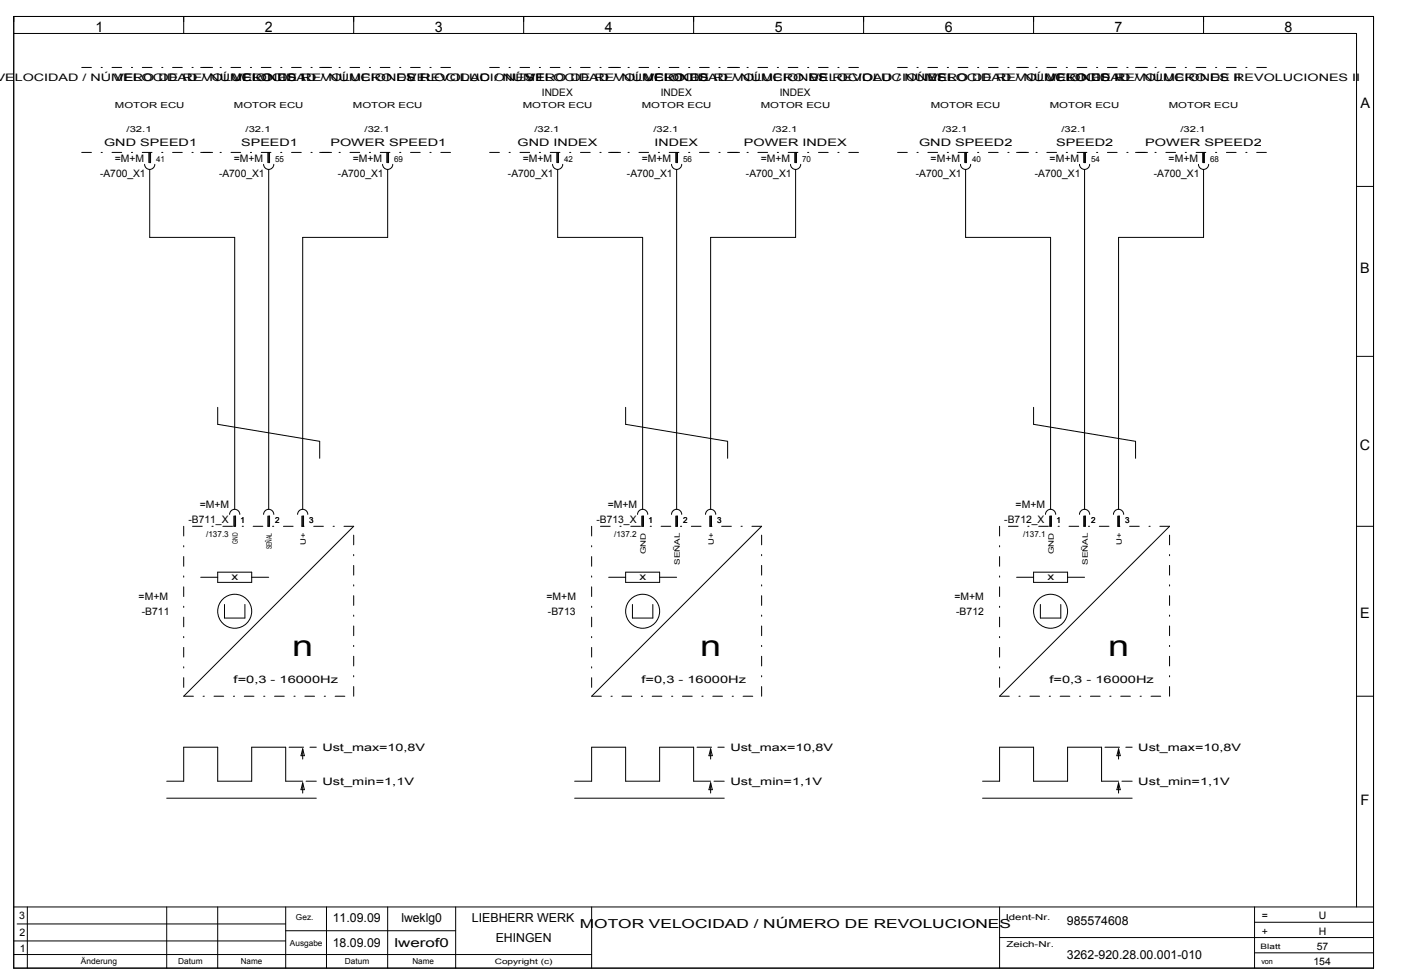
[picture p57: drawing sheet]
<svg xmlns="http://www.w3.org/2000/svg" width="408mm" height="284mm" viewBox="0 0 408 284" stroke-linecap="round" stroke-linejoin="round" font-family="sans-serif">
<defs><g id="words">
<g font-size="8.4">
<text x="85.1" y="191">n</text>
<text x="203.9" y="191">n</text>
<text x="322.7" y="191">n</text>
</g>
<g font-size="4.2">
<text x="27.8" y="9.3">1</text>
<text x="77.1" y="9.3">2</text>
<text x="126.6" y="9.3">3</text>
<text x="176.1" y="9.3">4</text>
<text x="225.6" y="9.3">5</text>
<text x="275.2" y="9.3">6</text>
<text x="324.6" y="9.3">7</text>
<text x="374.1" y="9.3">8</text>
<text x="396.2" y="31.6">A</text>
<text x="396.1" y="79.6">B</text>
<text x="396" y="131.1">C</text>
<text x="396.1" y="180.1">E</text>
<text x="396.2" y="234.5">F</text>
</g>
<g font-size="3.6">
<text x="96.9" y="268.5">11.09.09</text>
<text x="116.9" y="268.5">lweklg0</text>
<text x="137.4" y="268.5">LIEBHERR WERK</text>
<text x="310.7" y="269.5">985574608</text>
<text x="96.9" y="275.9">18.09.09</text>
<text x="114.8" y="275.9">lwerof0</text>
<text x="144.3" y="274.4">EHINGEN</text>
<text x="168.9" y="270.4">MOTOR VELOCIDAD / NÚMERO DE REVOLUCIONES</text>
<text x="310.7" y="279.4">3262-920.28.00.001-010</text>
</g>
<g font-size="3">
<text x="1.5" y="23.7">ELOCIDAD / NÚMERO DE REVOLUCIONES I</text>
<text x="33.3" y="23.7">VELOCIDAD / NÚMERO DE REVOLUCIONES I</text>
<text x="68" y="23.7">VELOCIDAD / NÚMERO DE REVOLUCIONES I</text>
<text x="118.5" y="23.7">VELOCIDAD / NÚMERO DE REVOLUCIONES</text>
<text x="153.2" y="23.7">VELOCIDAD / NÚMERO DE REVOLUCIONES</text>
<text x="187.8" y="23.7">VELOCIDAD / NÚMERO DE REVOLUCIONES</text>
<text x="235.8" y="23.7">VELOCIDAD / NÚMERO DE REVOLUCIONES II</text>
<text x="270.4" y="23.7">VELOCIDAD / NÚMERO DE REVOLUCIONES II</text>
<text x="305.1" y="23.7">VELOCIDAD / NÚMERO DE REVOLUCIONES II</text>
<text x="157.8" y="27.9">INDEX</text>
<text x="192.5" y="27.9">INDEX</text>
<text x="227.1" y="27.9">INDEX</text>
<text x="30.3" y="42.5">GND SPEED1</text>
<text x="33.4" y="47.1">=M+M</text>
<text x="68.1" y="47.1">=M+M</text>
<text x="70.3" y="42.5">SPEED1</text>
<text x="96.2" y="42.5">POWER SPEED1</text>
<text x="102.7" y="47.1">=M+M</text>
<text x="150.7" y="42.5">GND INDEX</text>
<text x="152.2" y="47.1">=M+M</text>
<text x="186.9" y="47.1">=M+M</text>
<text x="190.6" y="42.5">INDEX</text>
<text x="216.6" y="42.5">POWER INDEX</text>
<text x="221.5" y="47.1">=M+M</text>
<text x="267.6" y="42.5">GND SPEED2</text>
<text x="271" y="47.1">=M+M</text>
<text x="305.7" y="47.1">=M+M</text>
<text x="307.6" y="42.5">SPEED2</text>
<text x="333.5" y="42.5">POWER SPEED2</text>
<text x="340.3" y="47.1">=M+M</text>
<text x="29.1" y="51.4">-A700_X1</text>
<text x="63.8" y="51.4">-A700_X1</text>
<text x="98.4" y="51.4">-A700_X1</text>
<text x="147.9" y="51.4">-A700_X1</text>
<text x="182.6" y="51.4">-A700_X1</text>
<text x="217.2" y="51.4">-A700_X1</text>
<text x="266.7" y="51.4">-A700_X1</text>
<text x="301.4" y="51.4">-A700_X1</text>
<text x="336" y="51.4">-A700_X1</text>
<text x="58.2" y="148.1">=M+M</text>
<text x="177" y="148.1">=M+M</text>
<text x="295.8" y="148.1">=M+M</text>
<text x="54.9" y="152.4">-B711_X</text>
<text x="173.7" y="152.4">-B713_X</text>
<text x="292.5" y="152.4">-B712_X</text>
<text x="67.5" y="168.9">x</text>
<text x="186.3" y="168.9">x</text>
<text x="305.1" y="168.9">x</text>
<text x="40.4" y="174.8">=M+M</text>
<text x="41.3" y="179.1">-B711</text>
<text x="159.2" y="174.8">=M+M</text>
<text x="159.6" y="179.1">-B713</text>
<text x="278" y="174.8">=M+M</text>
<text x="278.5" y="179.1">-B712</text>
<text x="68" y="198.9">f=0,3 - 16000Hz</text>
<text x="186.8" y="198.9">f=0,3 - 16000Hz</text>
<text x="305.6" y="198.9">f=0,3 - 16000Hz</text>
<text x="93.9" y="218.7">Ust_max=10,8V</text>
<text x="212.7" y="218.7">Ust_max=10,8V</text>
<text x="331.5" y="218.7">Ust_max=10,8V</text>
<text x="93.9" y="228.6">Ust_min=1,1V</text>
<text x="212.7" y="228.6">Ust_min=1,1V</text>
<text x="331.5" y="228.6">Ust_min=1,1V</text>
<text x="5.6" y="267.8">3</text>
<text x="367.5" y="267.8">=</text>
<text x="384.1" y="267.8">U</text>
<text x="5.7" y="272.7">2</text>
<text x="367.5" y="272.2">+</text>
<text x="384.1" y="272.2">H</text>
<text x="5.8" y="277.2">1</text>
<text x="382.5" y="281.1">154</text>
<text x="383.5" y="276.7">57</text>
</g>
<g font-size="2.4">
<text x="33.5" y="31.4">MOTOR ECU</text>
<text x="68.1" y="31.4">MOTOR ECU</text>
<text x="102.8" y="31.4">MOTOR ECU</text>
<text x="152.3" y="31.4">MOTOR ECU</text>
<text x="186.9" y="31.4">MOTOR ECU</text>
<text x="221.6" y="31.4">MOTOR ECU</text>
<text x="271.1" y="31.4">MOTOR ECU</text>
<text x="305.7" y="31.4">MOTOR ECU</text>
<text x="340.4" y="31.4">MOTOR ECU</text>
<text x="36.9" y="38.3">/32.1</text>
<text x="71.5" y="38.3">/32.1</text>
<text x="106.2" y="38.3">/32.1</text>
<text x="155.7" y="38.3">/32.1</text>
<text x="190.3" y="38.3">/32.1</text>
<text x="225" y="38.3">/32.1</text>
<text x="274.5" y="38.3">/32.1</text>
<text x="309.1" y="38.3">/32.1</text>
<text x="343.8" y="38.3">/32.1</text>
<text x="45.5" y="47.3">41</text>
<text x="80.1" y="47.3">55</text>
<text x="114.8" y="47.3">69</text>
<text x="164.3" y="47.3">42</text>
<text x="198.9" y="47.3">56</text>
<text x="233.6" y="47.3">70</text>
<text x="283.1" y="47.3">40</text>
<text x="317.7" y="47.3">54</text>
<text x="352.4" y="47.3">68</text>
<text x="70" y="152.2">1</text>
<text x="80.1" y="152.2">2</text>
<text x="90" y="152.2">3</text>
<text x="188.8" y="152.2">1</text>
<text x="198.9" y="152.2">2</text>
<text x="208.8" y="152.2">3</text>
<text x="307.6" y="152.2">1</text>
<text x="317.7" y="152.2">2</text>
<text x="327.6" y="152.2">3</text>
<text x="60" y="156.5">/137.3</text>
<text x="178.8" y="156.5">/137.2</text>
<text x="297.9" y="156.5">/137.1</text>
<text x="86.2" y="268">Gez.</text>
<text x="292.9" y="268">Ident-Nr.</text>
<text x="84.4" y="275.5">Ausgabe</text>
<text x="293.1" y="275.9">Zeich-Nr.</text>
<text x="23.5" y="280.9">Änderung</text>
<text x="51.9" y="280.9">Datum</text>
<text x="70.1" y="280.9">Name</text>
<text x="100.4" y="280.9">Datum</text>
<text x="120.1" y="280.9">Name</text>
</g>
<g font-size="2.2">
<text x="69.3" y="158.4" transform="rotate(-90 69.3 158.4)">GND</text>
<text x="79.2" y="160" transform="rotate(-90 79.2 160)">SEÑAL</text>
<text x="89.1" y="158.8" transform="rotate(-90 89.1 158.8)">U+</text>
<text x="188.1" y="161.4" transform="rotate(-90 188.1 161.4)">GND</text>
<text x="207.9" y="158.8" transform="rotate(-90 207.9 158.8)">U+</text>
<text x="306.9" y="161.4" transform="rotate(-90 306.9 161.4)">GND</text>
<text x="326.7" y="158.8" transform="rotate(-90 326.7 158.8)">U+</text>
<text x="198" y="164.5" transform="rotate(-90 198 164.5)">SEÑAL</text>
<text x="316.8" y="164.5" transform="rotate(-90 316.8 164.5)">SEÑAL</text>
<text x="144.1" y="280.8">Copyright (c)</text>
<text x="367.1" y="276.4">Blatt</text>
<text x="367.3" y="280.8">von</text>
</g>
</g></defs>
<g fill="none" stroke="#000" stroke-width=".29">
<path d="M4 4.8h396v277.2h-396zM4 9.7h391.1v254.5M53.5 4.8v4.9M103 4.8v4.9M152.5 4.8v4.9M202 4.8v4.9M251.5 4.8v4.9M301 4.8v4.9M350.5 4.8v4.9M42.1 47.9a1.49 1.49 0 0 0 1.5 1.4 1.49 1.49 0 0 0 1.5-1.4M43.4 44.4v3M43.6 44.4v3h.2v-3"/>
<path d="M43.6 49.3v19.8h24.7v79.2M76.8 47.9a1.49 1.49 0 0 0 1.5 1.4 1.49 1.49 0 0 0 1.4-1.4M78 44.4v3M78.2 44.4v3h.3v-3M78.2 49.3v99M111.4 47.9a1.49 1.49 0 0 0 1.5 1.4 1.49 1.49 0 0 0 1.5-1.4M112.7 44.4v3M112.9 44.4v3h.2v-3M112.9 49.3v19.8h-24.8v79.2M160.9 47.9a1.49 1.49 0 0 0 1.5 1.4 1.49 1.49 0 0 0 1.5-1.4M162.2 44.4v3M162.4 44.4v3h.2v-3"/>
<path d="M162.4 49.3v19.8h24.7v79.2M195.6 47.9a1.49 1.49 0 0 0 1.5 1.4 1.49 1.49 0 0 0 1.4-1.4M196.8 44.4v3M197 44.4v3h.3v-3M197 49.3v99M230.2 47.9a1.48 1.48 0 0 0 1.5 1.4 1.48 1.48 0 0 0 1.5-1.4M231.5 44.4v3M231.7 44.4v3h.2v-3M231.7 49.3v19.8h-24.8v79.2M279.7 47.9a1.49 1.49 0 0 0 1.5 1.4 1.49 1.49 0 0 0 1.5-1.4M281 44.4v3M281.2 44.4v3h.2v-3"/>
<path d="M281.2 49.3v19.8h24.7v79.2M314.4 47.9a1.48 1.48 0 0 0 1.5 1.4 1.48 1.48 0 0 0 1.4-1.4M315.6 44.4v3M315.8 44.4v3h.3v-3M315.8 49.3v99M349 47.9a1.48 1.48 0 0 0 1.5 1.4 1.48 1.48 0 0 0 1.5-1.4M350.3 44.4v3M350.5 44.4v3h.2v-3M350.5 49.3v19.8h-24.8v79.2M395.1 54.3h4.9M63.4 118.6v5l29.7 4.9v5M182.2 118.6v5l29.7 4.9v5"/>
<path d="M301 118.6v5l29.7 4.9v5M395.1 103.8h4.9M66.9 149.8a1.49 1.49 0 0 1 1.5-1.5 1.49 1.49 0 0 1 1.4 1.5M68.1 150.3v3h.5v-3h-.3v3M76.8 149.8a1.49 1.49 0 0 1 1.5-1.5 1.49 1.49 0 0 1 1.4 1.5M78 150.3v3h.5v-3h-.3v3M86.7 149.8a1.49 1.49 0 0 1 1.5-1.5 1.49 1.49 0 0 1 1.4 1.5M87.9 150.3v3h.5v-3h-.3v3M103 153.3l-49.5 49.5M185.7 149.8a1.48 1.48 0 0 1 1.4-1.5 1.48 1.48 0 0 1 1.5 1.5M186.9 150.3v3h.5v-3h-.3v3M195.6 149.8a1.49 1.49 0 0 1 1.5-1.5 1.49 1.49 0 0 1 1.4 1.5"/>
<path d="M196.8 150.3v3h.5v-3h-.3v3M205.5 149.8a1.49 1.49 0 0 1 1.5-1.5 1.49 1.49 0 0 1 1.4 1.5M206.7 150.3v3h.5v-3h-.3v3M221.8 153.3l-49.5 49.5M304.5 149.8a1.48 1.48 0 0 1 1.5-1.5 1.48 1.48 0 0 1 1.4 1.5M305.7 150.3v3h.5v-3h-.3v3M314.4 149.8a1.48 1.48 0 0 1 1.5-1.5 1.48 1.48 0 0 1 1.4 1.5M315.6 150.3v3h.5v-3h-.3v3M324.3 149.8a1.48 1.48 0 0 1 1.5-1.5 1.48 1.48 0 0 1 1.4 1.5M325.5 150.3v3h.5v-3h-.3v3M340.6 153.3l-49.5 49.5M395.1 153.3h4.9"/>
<path d="M58.4 168.1h5M63.4 166.7h9.9v2.9h-9.9zM65.4 176.1v3.9h5.9v-3.9M73.3 168.1h4.9M177.2 168.1h5M182.2 166.7h9.9v2.9h-9.9zM184.2 176.1v3.9h5.9v-3.9M192.1 168.1h4.9M296.1 168.1h4.9M301 166.7h9.9v2.9h-9.9zM303 176.1v3.9h5.9v-3.9M310.9 168.1h4.9"/>
<path d="M88.1 218.1v3M88.1 218.1l.5 2h-.9zM206.9 218.1v3M206.9 218.1l.5 2h-.9zM325.7 218.1l.5 2h-.9zM325.7 218.1v3M395.1 202.8h4.9M48.5 227.5h5v-9.9h9.9v9.9h9.9v-9.9h9.9v9.9h4.9M48.5 232.5h43.6M88.1 228v3M88.1 228l.5 2h-.9zM167.4 227.5h4.9v-9.9h9.9v9.9h9.9v-9.9h9.9v9.9h4.9"/>
<path d="M167.4 232.5h43.5M206.9 228v3M206.9 228l.5 2h-.9zM286.2 227.5h4.9v-9.9h9.9v9.9h9.9v-9.9h9.9v9.9h4.9M286.2 232.5h43.5M325.7 228l.5 2h-.9zM325.7 228v3M4 278h168.3M4 274.1h79.2M4 264.2h396M5 269.1h78.2M8 264.2v17.8"/>
<path d="M48.5 264.2v17.8M63.4 264.2v17.8M83.2 264.2v17.8M83.2 271.1h49.5M95.1 264.2v17.8M112.9 264.2v17.8M132.7 264.2v17.8M172.3 264.2v17.8M291.1 264.2v17.8M291.1 273.1h108.9M365.4 264.2v17.8M365.4 277.5h34.6"/>
<path d="M365.4 268.6h34.6"/>
<circle cx="68.3" cy="178" r="5"/>
<circle cx="187.1" cy="178" r="5"/>
<circle cx="305.9" cy="178" r="5"/>
</g>
<g fill="none" stroke="#000" stroke-width=".29" stroke-dasharray="2.8 2.8 .4 2.8">
<path d="M23.8 19.6h39.6M58.4 19.6h39.7M93.1 19.6h39.6M142.6 19.6h39.6M177.2 19.6h39.6M211.9 19.6h39.6M261.4 19.6h39.6M296.1 19.6h39.5M330.7 19.6h39.6M23.8 44.4h39.6M58.4 44.4h39.7M93.1 44.4h39.6"/>
<path d="M142.6 44.4h39.6M177.2 44.4h39.6M211.9 44.4h39.6M261.4 44.4h39.6M296.1 44.4h39.5M330.7 44.4h39.6M53.5 153.3v49.5M103 153.3h-49.5M172.3 153.3v49.5M221.8 153.3h-49.5M291.1 153.3v49.5M340.6 153.3h-49.5"/>
<path d="M53.5 202.8h49.5M103 202.8v-49.5M172.3 202.8h49.5M221.8 202.8v-49.5M291.1 202.8h49.5M340.6 202.8v-49.5"/>
</g>
<path d="M84.2 217.6h7.9M203 217.6h7.9M321.8 217.6h7.9M89.1 227.5h3M207.9 227.5h3M326.7 227.5h3" fill="none" stroke="#000" stroke-width=".29" stroke-dasharray="4.2 1.8"/>
<use href="#words"/>
</svg>
